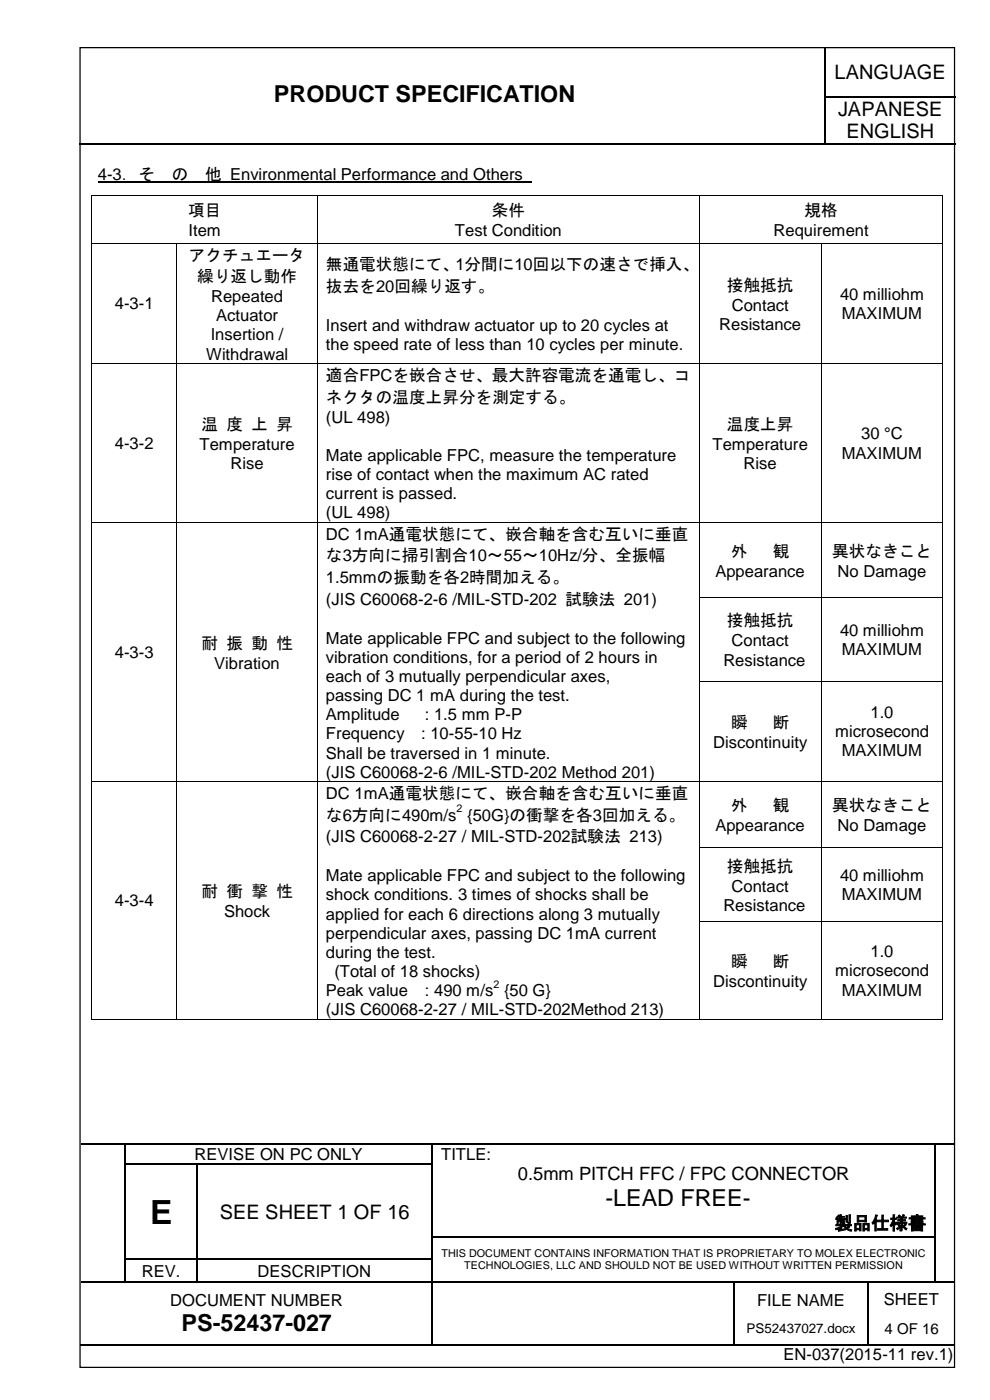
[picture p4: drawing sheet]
<svg xmlns="http://www.w3.org/2000/svg" width="210mm" height="297mm" viewBox="0 0 210 297" stroke-linecap="round" stroke-linejoin="round" font-family="sans-serif">
<defs><g id="words">
<text font-size="7.1" x="31.8" y="259.6">E</text>
<g font-size="5">
<text x="58.1" y="21.6">PRODUCT SPECIFICATION</text>
<text x="128.3" y="255.9">-LEAD FREE-</text>
<text x="38.5" y="282.4">PS-52437-027</text>
</g>
<g font-size="4.2">
<text x="176.9" y="16.7">LANGUAGE</text>
<text x="177.7" y="24.5">JAPANESE</text>
<text x="179.4" y="29.4">ENGLISH</text>
<text x="46.6" y="258.5">SEE SHEET 1 OF 16</text>
</g>
<g font-size="3.9">
<text x="109.8" y="250.4">0.5mm PITCH FFC / FPC CONNECTOR</text>
<text x="176.9" y="260.9">製品仕様書</text>
</g>
<g font-size="3.5">
<text x="20.7" y="38.1">4-3．そ</text>
<text x="36.4" y="38.1">の</text>
<text x="43.5" y="38.1">他 Environmental Performance and Others</text>
<text x="39.9" y="45.9">項目</text>
<text x="104.2" y="45.9">条件</text>
<text x="170.6" y="45.9">規格</text>
<text x="40" y="50.1">Item</text>
<text x="96.4" y="50.1">Test Condition</text>
<text x="164" y="50.1">Requirement</text>
<text x="40.1" y="55.3">アクチュエータ</text>
<text x="41.8" y="59.9">繰り返し動作</text>
<text x="69.1" y="57.3">無通電状態にて、1分間に10回以下の速さで挿入、</text>
<text x="24.4" y="65.6">4-3-1</text>
<text x="44.8" y="64.1">Repeated</text>
<text x="69.1" y="61.9">抜去を20回繰り返す。</text>
<text x="154.1" y="61.6">接触抵抗</text>
<text x="155.1" y="65.9">Contact</text>
<text x="178.1" y="63.6">40 milliohm</text>
<text x="45.9" y="68.2">Actuator</text>
<text x="69.1" y="70.2">Insert and withdraw actuator up to 20 cycles at</text>
<text x="152.5" y="69.9">Resistance</text>
<text x="178.5" y="67.7">MAXIMUM</text>
<text x="43.7" y="76.3">Withdrawal</text>
<text x="44.7" y="72.2">Insertion /</text>
<text x="69.1" y="74.3">the speed rate of less than 10 cycles per minute.</text>
<text x="69.1" y="80.8">適合FPCを嵌合させ、最大許容電流を通電し、コ</text>
<text x="69.1" y="85.4">ネクタの温度上昇分を測定する。</text>
<text x="69.1" y="89.7">(UL 498)</text>
<text x="24.4" y="95.3">4-3-2</text>
<text x="42.3" y="95.5">Temperature</text>
<text x="42.7" y="91.2">温 度 上 昇</text>
<text x="151.1" y="95.5">Temperature</text>
<text x="154.1" y="91.2">温度上昇</text>
<text x="182.6" y="93.2">30 °C</text>
<text x="48.9" y="99.6">Rise</text>
<text x="69.1" y="97.8">Mate applicable FPC, measure the temperature</text>
<text x="69.1" y="101.9">rise of contact when the maximum AC rated</text>
<text x="157.6" y="99.6">Rise</text>
<text x="178.5" y="97.3">MAXIMUM</text>
<text x="69.1" y="105.9">current is passed.</text>
<text x="69.1" y="110">(UL 498)</text>
<text x="69.1" y="114.5">DC 1mA通電状態にて、嵌合軸を含む互いに垂直</text>
<text x="69.1" y="119.1">な3方向に掃引割合10～55～10Hz/分、全振幅</text>
<text x="155" y="118.1">外</text>
<text x="163.9" y="118.1">観</text>
<text x="176.4" y="118.1">異状なきこと</text>
<text x="69.1" y="123.7">1.5mmの振動を各2時間加える。</text>
<text x="151.7" y="122.4">Appearance</text>
<text x="177.6" y="122.4">No Damage</text>
<text x="69.1" y="128.2">(JIS C60068-2-6 /MIL-STD-202 試験法 201)</text>
<text x="42.7" y="137.6">耐 振 動 性</text>
<text x="69.1" y="136.6">Mate applicable FPC and subject to the following</text>
<text x="154.1" y="132.9">接触抵抗</text>
<text x="155.1" y="137.1">Contact</text>
<text x="178.1" y="134.8">40 milliohm</text>
<text x="24.4" y="139.6">4-3-3</text>
<text x="45.4" y="141.9">Vibration</text>
<text x="69.1" y="140.6">vibration conditions, for a period of 2 hours in</text>
<text x="153.4" y="141.2">Resistance</text>
<text x="178.5" y="138.9">MAXIMUM</text>
<text x="69.1" y="144.7">each of 3 mutually perpendicular axes,</text>
<text x="69.1" y="148.7">passing DC 1 mA during the test.</text>
<text x="69.1" y="152.8">Amplitude</text>
<text x="90.1" y="152.8">: 1.5 mm P-P</text>
<text x="155" y="154.4">瞬</text>
<text x="163.9" y="154.4">断</text>
<text x="184.6" y="152.3">1.0</text>
<text x="69.1" y="156.9">Frequency</text>
<text x="69.1" y="160.9">Shall be traversed in 1 minute.</text>
<text x="89.3" y="156.9">: 10-55-10 Hz</text>
<text x="151.2" y="158.7">Discontinuity</text>
<text x="177" y="156.4">microsecond</text>
<text x="178.5" y="160.5">MAXIMUM</text>
<text x="69.1" y="165">(JIS C60068-2-6 /MIL-STD-202 Method 201)</text>
<text x="69.1" y="169.5">DC 1mA通電状態にて、嵌合軸を含む互いに垂直</text>
<text x="155" y="172.1">外</text>
<text x="163.9" y="172.1">観</text>
<text x="176.4" y="172.1">異状なきこと</text>
<text x="69.1" y="174.1">な6方向に490m/s {50G}の衝撃を各3回加える。</text>
<text x="69.1" y="178.7">(JIS C60068-2-27 / MIL-STD-202試験法 213)</text>
<text x="151.7" y="176.3">Appearance</text>
<text x="177.6" y="176.3">No Damage</text>
<text x="154.1" y="184.9">接触抵抗</text>
<text x="42.7" y="190.3">耐 衝 撃 性</text>
<text x="69.1" y="187">Mate applicable FPC and subject to the following</text>
<text x="69.1" y="191">shock conditions. 3 times of shocks shall be</text>
<text x="155.1" y="189.2">Contact</text>
<text x="178.1" y="186.9">40 milliohm</text>
<text x="178.5" y="190.9">MAXIMUM</text>
<text x="24.4" y="192.3">4-3-4</text>
<text x="47.5" y="194.6">Shock</text>
<text x="69.1" y="195.1">applied for each 6 directions along 3 mutually</text>
<text x="153.4" y="193.2">Resistance</text>
<text x="69.1" y="199.2">perpendicular axes, passing DC 1mA current</text>
<text x="69.1" y="203.2">during the test.</text>
<text x="184.6" y="203.1">1.0</text>
<text x="70.9" y="207.3">(Total of 18 shocks)</text>
<text x="151.2" y="209.4">Discontinuity</text>
<text x="155" y="205.2">瞬</text>
<text x="163.9" y="205.2">断</text>
<text x="177" y="207.2">microsecond</text>
<text x="69.1" y="211.3">Peak value</text>
<text x="69.1" y="215.4">(JIS C60068-2-27 / MIL-STD-202Method 213)</text>
<text x="90.1" y="211.3">: 490 m/s {50 G}</text>
<text x="178.5" y="211.2">MAXIMUM</text>
<text x="41.2" y="246">REVISE ON PC ONLY</text>
<text x="93.5" y="246">TITLE:</text>
<text x="30.1" y="270.8">REV.</text>
<text x="54.6" y="270.8">DESCRIPTION</text>
<text x="36.1" y="277">DOCUMENT NUMBER</text>
<text x="160.5" y="277">FILE NAME</text>
<text x="187.4" y="276.8">SHEET</text>
<text x="166.1" y="288.6">EN-037(2015-11 rev.1)</text>
</g>
<text font-size="3.2" x="187.5" y="283">4 OF 16</text>
<text font-size="2.8" x="158.3" y="282.8">PS52437027.docx</text>
<g font-size="2.3">
<text x="96.8" y="172.3">2</text>
<text x="104.6" y="209.5">2</text>
<text x="93.6" y="266.6">THIS DOCUMENT CONTAINS INFORMATION THAT IS PROPRIETARY TO MOLEX ELECTRONIC</text>
<text x="98.4" y="269.3">TECHNOLOGIES, LLC AND SHOULD NOT BE USED WITHOUT WRITTEN PERMISSION</text>
</g>
</g></defs>
<g fill="none" stroke="#000" stroke-width=".25">
<path d="M175 10.2v10.2M16.8 30.4h158M175 20.6v9.7M175.1 20.5h27.4M175.1 30.4h27.4M17.2 242.6h9.3M26.6 242.8v4M26.6 247.1v4.8M26.6 252.2v4.9M26.6 257.3v4.9M26.7 242.6h64.8M26.7 247h15"/>
<path d="M41.8 247.1v4.8M41.8 252.2v4.9M41.8 257.3v4.9M42 247h49.5M91.6 242.8v4M91.6 247.1v4.8M91.6 252.2v4.9M91.6 257.3v4.9M91.8 242.6h106.3M198.2 242.8v4M198.2 247.1v4.8M198.2 252.2v4.9"/>
<path d="M198.2 257.3v4.9M198.4 242.6h4M17.2 272h9.3M26.6 262.5v4.6M26.6 267.3v4.6M26.7 267.2h15M26.7 272h15M41.8 262.5v4.6M41.8 267.3v4.6M42 267.2h49.5M42 272h49.5M91.6 262.5v4.6"/>
<path d="M91.6 267.3v4.6M91.6 272.2v12.9M91.8 262.3h106.3M91.8 272h63.7M155.6 272.2v12.9M155.7 272h28.2M184 272.2v12.9M184.1 272h14M198.2 262.5v4.6M198.2 267.3v4.6M198.4 272h4M16.9 285.2h74.6"/>
<path d="M91.8 285.2h63.7M155.7 285.2h28.2M184.1 285.2h18.3"/>
</g>
<g fill="#000">
<path d="M174.8 20.4h.3v.2h-.3z" fill-rule="evenodd"/>
<path d="M174.8 30.3h.3v.3h-.3z" fill-rule="evenodd"/>
<path d="M26.5 242.5h.2v.3h-.2z" fill-rule="evenodd"/>
<path d="M26.5 246.8h.2v.3h-.2z" fill-rule="evenodd"/>
<path d="M26.5 251.9h.2v.3h-.2z" fill-rule="evenodd"/>
<path d="M26.5 257.1h.2v.2h-.2z" fill-rule="evenodd"/>
<path d="M41.7 246.8h.3v.3h-.3z" fill-rule="evenodd"/>
<path d="M41.7 251.9h.3v.3h-.3z" fill-rule="evenodd"/>
<path d="M41.7 257.1h.3v.2h-.3z" fill-rule="evenodd"/>
<path d="M91.5 242.5h.3v.3h-.3z" fill-rule="evenodd"/>
<path d="M91.5 246.8h.3v.3h-.3z" fill-rule="evenodd"/>
<path d="M91.5 251.9h.3v.3h-.3z" fill-rule="evenodd"/>
<path d="M91.5 257.1h.3v.2h-.3z" fill-rule="evenodd"/>
<path d="M198.1 242.5h.3v.3h-.3z" fill-rule="evenodd"/>
<path d="M198.1 246.8h.3v.3h-.3z" fill-rule="evenodd"/>
<path d="M198.1 251.9h.3v.3h-.3z" fill-rule="evenodd"/>
<path d="M198.1 257.1h.3v.2h-.3z" fill-rule="evenodd"/>
<path d="M26.5 262.2h.2v.3h-.2z" fill-rule="evenodd"/>
<path d="M26.5 267.1h.2v.2h-.2z" fill-rule="evenodd"/>
<path d="M26.5 271.9h.2v.3h-.2z" fill-rule="evenodd"/>
<path d="M41.7 262.2h.3v.3h-.3z" fill-rule="evenodd"/>
<path d="M41.7 267.1h.3v.2h-.3z" fill-rule="evenodd"/>
<path d="M41.7 271.9h.3v.3h-.3z" fill-rule="evenodd"/>
<path d="M91.5 262.2h.3v.3h-.3z" fill-rule="evenodd"/>
<path d="M91.5 267.1h.3v.2h-.3z" fill-rule="evenodd"/>
<path d="M91.5 271.9h.3v.3h-.3z" fill-rule="evenodd"/>
<path d="M155.5 271.9h.2v.3h-.2z" fill-rule="evenodd"/>
<path d="M183.9 271.9h.2v.3h-.2z" fill-rule="evenodd"/>
<path d="M198.1 262.2h.3v.3h-.3z" fill-rule="evenodd"/>
<path d="M198.1 267.1h.3v.2h-.3z" fill-rule="evenodd"/>
<path d="M198.1 271.9h.3v.3h-.3z" fill-rule="evenodd"/>
<path d="M91.5 285.1h.3v.3h-.3z" fill-rule="evenodd"/>
<path d="M155.5 285.1h.2v.3h-.2z" fill-rule="evenodd"/>
<path d="M183.9 285.1h.2v.3h-.2z" fill-rule="evenodd"/>
</g>
<path d="M55.6 15.8h112.4v9.7h-112.4z" fill-rule="evenodd" fill="#fff"/>
<path d="M17 10.1h185.4v280h-185.4z" fill="none" stroke="#000" stroke-width=".26"/>
<path d="M20.7 38.7h92" fill="none" stroke="#000" stroke-width=".25"/>
<g fill="#000">
<path d="M19.3 41.5h.2v.2h-.2z" fill-rule="evenodd"/>
<path d="M19.3 41.5h.2v.2h-.2z" fill-rule="evenodd"/>
<path d="M19.3 51.6h.2v.1h-.2z" fill-rule="evenodd"/>
<path d="M37.4 51.6h.2v.1h-.2z" fill-rule="evenodd"/>
<path d="M67.3 41.5h.2v.2h-.2z" fill-rule="evenodd"/>
<path d="M67.3 51.6h.2v.1h-.2z" fill-rule="evenodd"/>
<path d="M148.1 41.5h.2v.2h-.2z" fill-rule="evenodd"/>
<path d="M148.1 51.6h.2v.1h-.2z" fill-rule="evenodd"/>
<path d="M174 51.6h.2v.1h-.2z" fill-rule="evenodd"/>
<path d="M199.8 41.5h.2v.2h-.2z" fill-rule="evenodd"/>
<path d="M199.8 41.5h.2v.2h-.2z" fill-rule="evenodd"/>
<path d="M199.8 51.6h.2v.1h-.2z" fill-rule="evenodd"/>
<path d="M19.3 77.1h.2v.2h-.2z" fill-rule="evenodd"/>
<path d="M37.4 77.1h.2v.2h-.2z" fill-rule="evenodd"/>
<path d="M67.3 77.1h.2v.2h-.2z" fill-rule="evenodd"/>
<path d="M148.1 77.1h.2v.2h-.2z" fill-rule="evenodd"/>
<path d="M174 77.1h.2v.2h-.2z" fill-rule="evenodd"/>
<path d="M199.8 77.1h.2v.2h-.2z" fill-rule="evenodd"/>
<path d="M19.3 110.8h.2v.1h-.2z" fill-rule="evenodd"/>
<path d="M37.4 110.8h.2v.1h-.2z" fill-rule="evenodd"/>
<path d="M67.3 110.8h.2v.1h-.2z" fill-rule="evenodd"/>
<path d="M148.1 110.8h.2v.1h-.2z" fill-rule="evenodd"/>
<path d="M174 110.8h.2v.1h-.2z" fill-rule="evenodd"/>
<path d="M199.8 110.8h.2v.1h-.2z" fill-rule="evenodd"/>
<path d="M19.3 126.7h.2v.2h-.2z" fill-rule="evenodd"/>
<path d="M37.4 126.7h.2v.2h-.2z" fill-rule="evenodd"/>
<path d="M67.3 126.7h.2v.2h-.2z" fill-rule="evenodd"/>
<path d="M148.1 126.7h.2v.2h-.2z" fill-rule="evenodd"/>
<path d="M174 126.7h.2v.2h-.2z" fill-rule="evenodd"/>
<path d="M199.8 126.7h.2v.2h-.2z" fill-rule="evenodd"/>
<path d="M19.3 144.4h.2v.2h-.2z" fill-rule="evenodd"/>
<path d="M37.4 144.4h.2v.2h-.2z" fill-rule="evenodd"/>
<path d="M67.3 144.4h.2v.2h-.2z" fill-rule="evenodd"/>
<path d="M148.1 144.4h.2v.2h-.2z" fill-rule="evenodd"/>
<path d="M174 144.4h.2v.2h-.2z" fill-rule="evenodd"/>
<path d="M199.8 144.4h.2v.2h-.2z" fill-rule="evenodd"/>
<path d="M19.3 165.8h.2v.1h-.2z" fill-rule="evenodd"/>
<path d="M19.3 179.7h.2v.2h-.2z" fill-rule="evenodd"/>
<path d="M37.4 165.8h.2v.1h-.2z" fill-rule="evenodd"/>
<path d="M37.4 179.7h.2v.2h-.2z" fill-rule="evenodd"/>
<path d="M67.3 165.8h.2v.1h-.2z" fill-rule="evenodd"/>
<path d="M67.3 179.7h.2v.2h-.2z" fill-rule="evenodd"/>
<path d="M148.1 165.8h.2v.1h-.2z" fill-rule="evenodd"/>
<path d="M148.1 179.7h.2v.2h-.2z" fill-rule="evenodd"/>
<path d="M174 165.8h.2v.1h-.2z" fill-rule="evenodd"/>
<path d="M174 179.7h.2v.2h-.2z" fill-rule="evenodd"/>
<path d="M199.8 165.8h.2v.1h-.2z" fill-rule="evenodd"/>
<path d="M199.8 179.7h.2v.2h-.2z" fill-rule="evenodd"/>
<path d="M19.3 195.5h.2v.1h-.2z" fill-rule="evenodd"/>
<path d="M37.4 195.5h.2v.1h-.2z" fill-rule="evenodd"/>
<path d="M67.3 195.5h.2v.1h-.2z" fill-rule="evenodd"/>
<path d="M148.1 195.5h.2v.1h-.2z" fill-rule="evenodd"/>
<path d="M174 195.5h.2v.1h-.2z" fill-rule="evenodd"/>
<path d="M199.8 195.5h.2v.1h-.2z" fill-rule="evenodd"/>
<path d="M19.3 216.2h.2v.1h-.2z" fill-rule="evenodd"/>
<path d="M19.3 216.2h.2v.1h-.2z" fill-rule="evenodd"/>
<path d="M37.4 216.2h.2v.1h-.2z" fill-rule="evenodd"/>
<path d="M67.3 216.2h.2v.1h-.2z" fill-rule="evenodd"/>
<path d="M148.1 216.2h.2v.1h-.2z" fill-rule="evenodd"/>
<path d="M174 216.2h.2v.1h-.2z" fill-rule="evenodd"/>
<path d="M199.8 216.2h.2v.1h-.2z" fill-rule="evenodd"/>
<path d="M199.8 216.2h.2v.1h-.2z" fill-rule="evenodd"/>
</g>
<g fill="none" stroke="#000" stroke-width=".21">
<path d="M19.4 41.7v9.9M19.4 51.7v25.4M19.5 41.6h47.8M19.5 51.7h17.9M37.5 51.7v25.4M37.6 51.7h29.7M67.4 41.7v9.9M67.4 51.7v25.4M67.5 41.6h80.6M67.5 51.7h80.6M148.2 41.7v9.9M148.2 51.7v25.4"/>
<path d="M148.3 41.6h51.5M148.3 51.7h25.7M174.1 51.7v25.4M174.2 51.7h25.6M199.9 41.7v9.9M199.9 51.7v25.4M19.4 77.3v33.5M19.5 77.2h17.9M37.5 77.3v33.5M37.6 77.2h29.7M67.4 77.3v33.5M67.5 77.2h80.6"/>
<path d="M148.2 77.3v33.5M148.3 77.2h25.7M174.1 77.3v33.5M174.2 77.2h25.6M199.9 77.3v33.5M19.4 110.9v15.8M19.5 110.8h17.9M37.5 110.9v15.8M37.6 110.8h29.7M67.4 110.9v15.8M67.5 110.8h80.6M148.2 110.9v15.8"/>
<path d="M148.3 110.8h25.7M174.1 110.9v15.8M174.2 110.8h25.6M199.9 110.9v15.8M19.4 126.9v17.5M37.5 126.9v17.5M67.4 126.9v17.5M148.2 126.9v17.5M148.3 126.8h25.7M174.1 126.9v17.5M174.2 126.8h25.6M199.9 126.9v17.5"/>
<path d="M19.4 144.6v21.2M37.5 144.6v21.2M67.4 144.6v21.2M148.2 144.6v21.2M148.3 144.5h25.7M174.1 144.6v21.2M174.2 144.5h25.6M199.9 144.6v21.2M19.4 165.9v13.8M19.4 179.9v15.6M19.5 165.8h17.9M37.5 165.9v13.8"/>
<path d="M37.5 179.9v15.6M37.6 165.8h29.7M67.4 165.9v13.8M67.4 179.9v15.6M67.5 165.8h80.6M148.2 165.9v13.8M148.2 179.9v15.6M148.3 165.8h25.7M148.3 179.8h25.7M174.1 165.9v13.8M174.1 179.9v15.6M174.2 165.8h25.6"/>
<path d="M174.2 179.8h25.6M199.9 165.9v13.8M199.9 179.9v15.6M19.4 195.6v20.6M37.5 195.6v20.6M67.4 195.6v20.6M148.2 195.6v20.6M148.3 195.6h25.7M174.1 195.6v20.6M174.2 195.6h25.6M199.9 195.6v20.6M19.5 216.3h17.9"/>
<path d="M37.6 216.3h29.7M67.5 216.3h80.6M148.3 216.3h25.7M174.2 216.3h25.6"/>
</g>
<use href="#words"/>
</svg>
